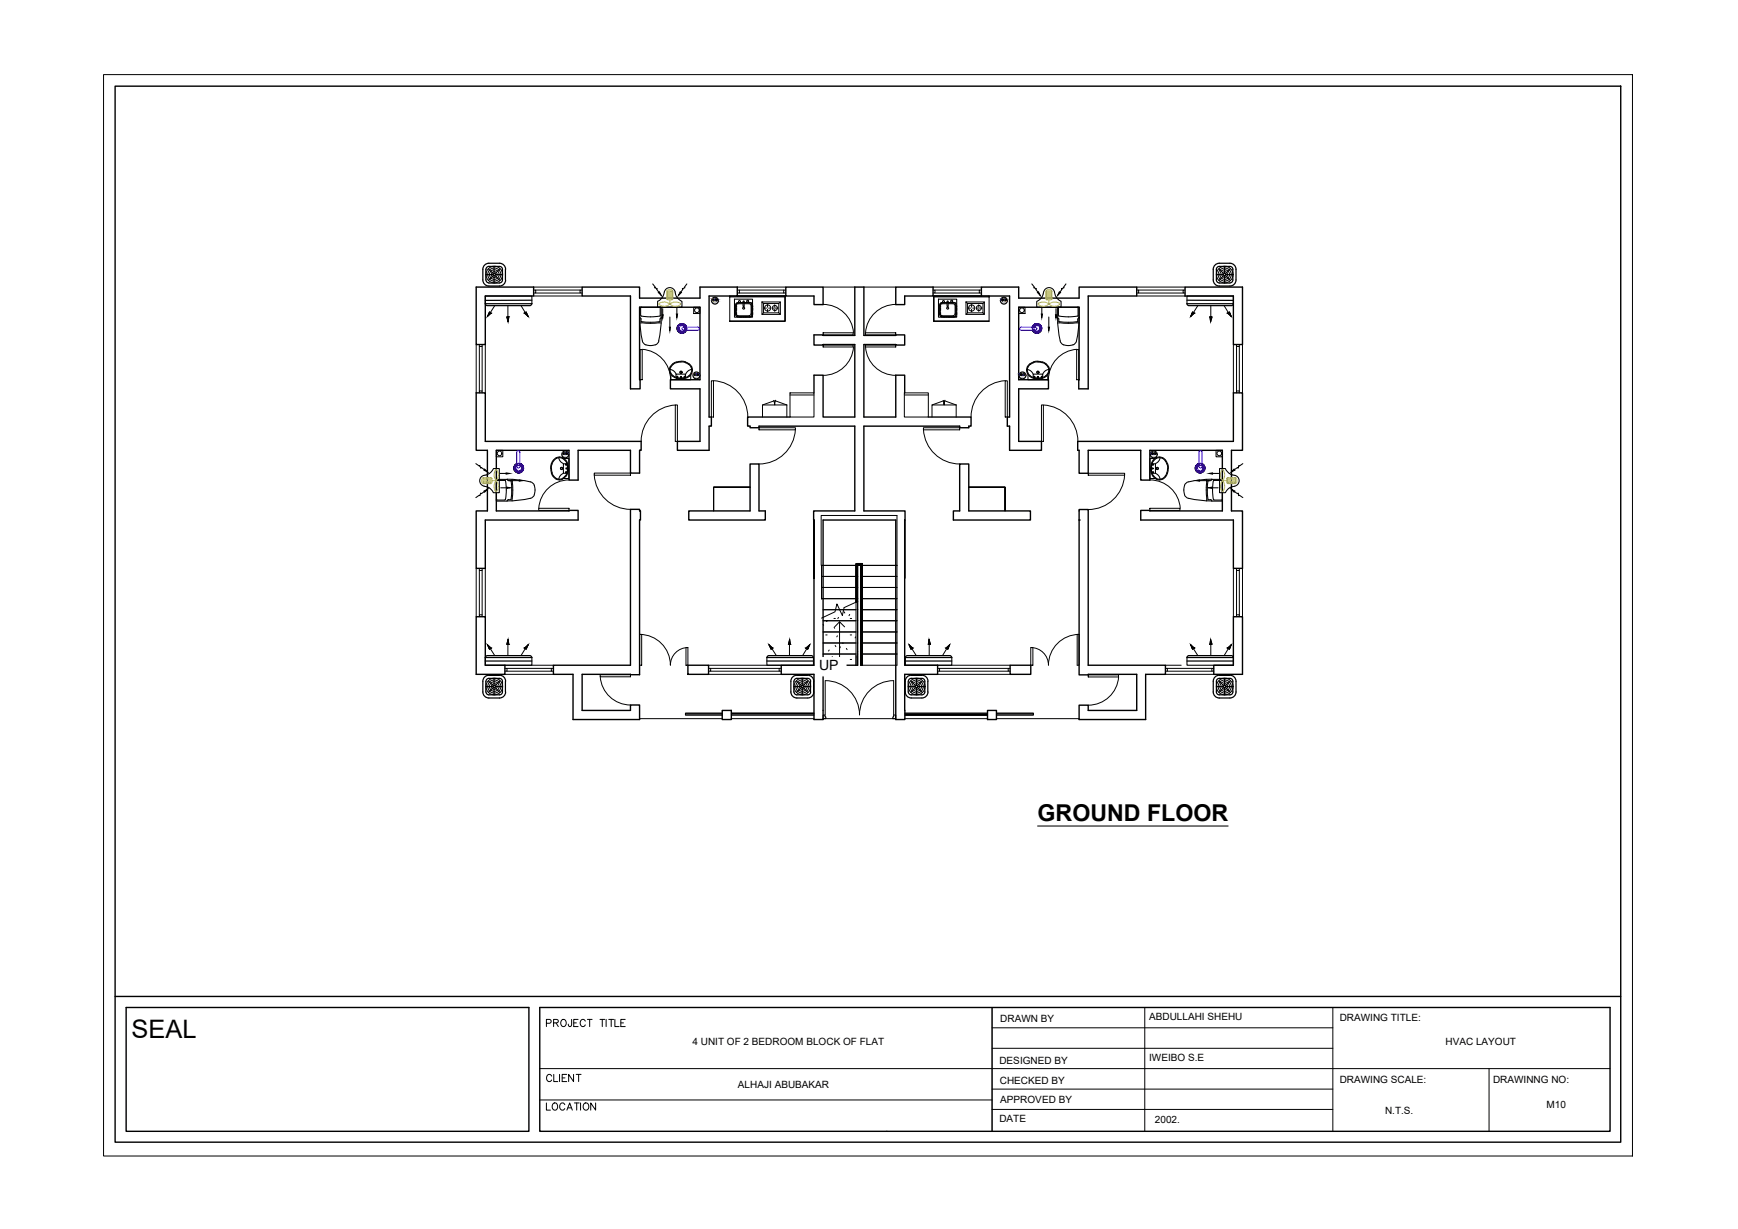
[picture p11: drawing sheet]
<svg xmlns="http://www.w3.org/2000/svg" width="420mm" height="297mm" viewBox="0 0 420 297" stroke-linecap="round" stroke-linejoin="round" font-family="sans-serif">
<defs><g id="words">
<text font-size="6.1" x="31.8" y="250.8">SEAL</text>
<text font-size="5.6" x="250.8" y="198.5">GROUND FLOOR</text>
<text font-size="4.9" x="130.9" y="269.5">LOCATION</text>
<text font-size="4.4" x="130.9" y="262.5">CLIENT</text>
<text font-size="3.4" x="198" y="162">UP</text>
<g font-size="2.4">
<text x="241.8" y="247">DRAWN BY</text>
<text x="277.8" y="246.6">ABDULLAHI SHEHU</text>
<text x="323.9" y="246.8">DRAWING TITLE:</text>
<text x="167.4" y="252.6">4 UNIT OF 2 BEDROOM BLOCK OF FLAT</text>
<text x="241.6" y="257.2">DESIGNED BY</text>
<text x="277.8" y="256.5">IWEIBO S.E</text>
<text x="349.4" y="252.6">HVAC LAYOUT</text>
<text x="178.4" y="262.9">ALHAJI ABUBAKAR</text>
<text x="241.7" y="261.9">CHECKED BY</text>
<text x="323.9" y="261.7">DRAWING SCALE:</text>
<text x="360.9" y="261.7">DRAWINNG NO:</text>
<text x="241.8" y="266.5">APPROVED BY</text>
<text x="334.8" y="269.3">N.T.S.</text>
<text x="373.9" y="267.7">M10</text>
<text x="241.6" y="271.2">DATE</text>
<text x="279.2" y="271.5">2002.</text>
</g>
<g font-size=".5">
<text x="172.4" y="73.3">W/H</text>
<text x="242.3" y="73.3">W/H</text>
<text x="167.9" y="91.4">W/H</text>
<text x="246.8" y="91.4">W/H</text>
<text x="136.1" y="110.4">W/H</text>
<text x="278.5" y="110.4">W/H</text>
</g>
</g></defs>
<!-- layer: G-ANNO-TTLB -->
<g fill="none" stroke="#000" stroke-width=".24">
<path d="M130.5 258.3h258.7M132.1 247.3l1-.1 .1-.2v-.5l-1.1-.1v1.7M133.8 247.2l1-.1 .2-.2-.1-.4-1.1-.1v1.7M134.4 247.2l.6 .9M135.9 246.5a.81 .81 0 0 1 1 .7 .81 .81 0 0 1-1 .8l-.3-.5v-.4zM138.2 246.4l-.1 1.5-.4 .2-.3-.6M138.7 247.2h.6M139.8 246.4h-1.1v1.7h1.1M141.5 246.8a.63 .63 0 0 0-.7-.4 .63 .63 0 0 0-.5 .7v.4a.63 .63 0 0 0 .5 .6 .63 .63 0 0 0 .7-.4M142 246.4h1.1M142.6 246.4v1.7M145 246.4h1.2"/>
<path d="M145.6 246.4v1.7M146.5 246.4v1.7M147.2 246.4h1.2M147.8 246.4v1.7M148.6 246.4v1.7h1.1M150.1 247.2h.6M151.1 246.4h-1v1.7h1M239.8 243.5v29.9M239.8 253.4h82.4M239.8 248.4h82.4M130.5 265.9h109.3M239.8 268.1h82.4"/>
<path d="M239.8 263.2h82.4"/>
</g>
<!-- layer: G-ANNO-TTLB-THIN -->
<path d="M25 18h369.6v261.4h-369.6zM239.8 243.5v29.9M276.7 243.5v29.9M322.2 243.5v29.9M360 258.3v15.1" fill="none" stroke="#000" stroke-width=".24"/>
<!-- layer: G-ANNO-TTLB-MEDM -->
<path d="M27.8 20.8h364v255.3h-364zM27.8 240.8h364M30.5 243.5h97.4v29.9h-97.4zM130.5 243.5h258.7v29.9h-258.7z" fill="none" stroke="#000" stroke-width=".34"/>
<!-- layer: A-WALL -->
<g fill="none" stroke="#000" stroke-width=".34">
<path d="M115.1 69.4h13.9v2.1h-11.7v11.8h-2.2zM140.7 69.4h13.9v2.7h14.6v-2.7h9v2.1h-6.8v29.3h.6v2.2h-.6v5.8h-7.6v-2.1h5.4v-12.7h-7.1v-2.2h7.1v-17.5h-14.6l.1 19.7h-2.3v-22.5h-11.7zM190 69.4h9v4.2h-2.2v-2.1h-6.8zM216.5 69.4h9.1v2.1h-6.9v2.1h-2.2zM237.3 69.4h9v2.7h14.6v-2.7h13.9v2.1h-11.7v22.5h-2.3l.1-19.7h-14.6v17.5h7.2v2.2h-7.2v12.7h5.5v2.1h-7.7v-5.8h-.6v-2.2h.6v-29.3h-6.8zM286.5 69.4h13.9v13.9h-2.2v-11.8h-11.7zM115.1 95h2.2v11.7h37.7v2.1h-.4v5.5h-2.2v-5.5h-12.6v7.2h-2.2v-7.2h-17.6v14.7l19.8-.1v2.3h-22.5v11.7h-2.2v-13.9h2.7v-14.7h-2.7zM196.8 95v-4.3h2.2v10.1h7.6v-17.5l-9.8 .1v-2.5l9.8 .2v-11.7h2.2v11.7l9.9-.2v2.5l-9.9-.1v17.5h7.7v-10.1h2.2v4.3M191 100.8h-10.3v2.2h.6v.4h2.2v-.4h23.1v20.5h-9.9l.1 2.2M224.4 100.8h10.4v2.2h-.6v.4h-2.2v-.4h-23.2v20.5h10l-.1 2.2M232 112.1h2.2v11.4h14.9v2.2h-18.6v-2.2h1.5zM260.5 106.7h37.7v-11.7h2.2v13.8h-2.7v14.7h2.7v13.9h-2.2v-11.7h-22.4v-2.3l19.7 .1v-14.7h-17.5v7.2h-2.2v-7.2h-12.7v5.6h-2.2v-5.6h-.4z"/>
<path d="M152.4 123.1h2.2v.4h.2v2.2h-.2v37.4l-13.9-.1v8.7h11.7v-1.3h2.2v3.5h-16.1v-10.9h-4.7v-2.2h18.6zM166.5 123.5h14.8v-11.4h2.2v11.4h1.5v2.2h-18.5zM196.8 139.7v-14v35.1h-7.9v2.2h7.9v10.9h2.2v-48.2h17.5v48.2h2.3l-.1-10.9h8v-2.2h-8v-35.1v14M260.9 123.1h2.2v37.7h18.6v2.2h-4.7v10.9h-16.1v-3.5h2.2v1.3h11.7v-8.7l-13.9 .1zM115.1 149.1h2.2v11.7h4.8v2.2h-7zM298.2 149.1h2.2v13.9h-7v-2.2h4.8zM166.3 160.8h5v2.2h-5zM174.6 171.7h2.2v2.2h-2.2zM238.7 171.7h2.2v2.2h-2.2zM244.2 160.8h5v2.2h-5z"/>
</g>
<g fill="none" stroke="#000" stroke-width=".24">
<path d="M129 69.4h11.7M129 71.5h11.7M178.2 69.4h11.8M178.2 71.5h11.8M225.6 69.4h11.7M225.6 71.5h11.7M274.8 69.4h11.7M274.8 71.5h11.7M115.1 83.3v11.7M117.3 83.3v11.7M298.2 83.3v11.7M300.4 83.3v11.7"/>
<path d="M115.1 137.4v11.7M117.3 137.4v11.7M298.2 137.4v11.7M300.4 137.4v11.7M122.1 160.8h11.7M122.1 163h11.7M171.3 160.8h17.6M171.3 163h17.6M226.7 160.8h17.5M226.7 163h17.5M281.7 160.8h3.9M281.7 163h11.7"/>
</g>
<!-- layer: A-DOOR -->
<g fill="none" stroke="#000" stroke-width=".24">
<path d="M199 73.6a7.3 7.3 0 0 1 7.3 6.8M216.6 73.6a7.3 7.3 0 0 0-7.4 6.8M154.7 84.5h.6v7.3h-.6zM155.3 84.4a7.3 7.3 0 0 1 6.8 7.4M163.3 97.9h.5v8.8h-.5zM163.3 97.9a8.8 8.8 0 0 0-8.3 8.8M172 92h.5v8.8h-.5zM172.5 92a8.8 8.8 0 0 1 8.3 8.8M199 83.4h7.3v.5h-7.3zM199 80.4h7.3v.5h-7.3zM206.3 83.9a7.3 7.3 0 0 1-7.3 6.8M209.2 83.4h7.3v.5h-7.3z"/>
<path d="M209.2 80.4h7.3v.5h-7.3zM209.2 83.9a7.3 7.3 0 0 0 7.4 6.8M243 92h.5v8.8h-.5zM243 92a8.8 8.8 0 0 0-8.2 8.8M251.8 97.9h.4v8.8h-.4zM252.3 97.9a8.8 8.8 0 0 1 8.3 8.8M260.3 84.5h.5v7.3h-.5zM260.3 84.4a7.3 7.3 0 0 0-6.8 7.4M137.6 116a7.3 7.3 0 0 0-7.4 6.8M143.7 114.3h8.7v.6h-8.7zM143.7 114.8a8.8 8.8 0 0 0 8.7 8.3M183.5 103.4h8.8v.5h-8.8z"/>
<path d="M192.3 103.9a8.8 8.8 0 0 1-8.8 8.2M223.2 103.4h8.8v.5h-8.8zM223.3 103.9a8.8 8.8 0 0 0 8.7 8.2M263.1 114.4h8.8v.5h-8.8zM271.9 114.9a8.8 8.8 0 0 1-8.8 8.2M278 116a7.3 7.3 0 0 1 7.3 6.8M130.2 122.9h7.4v.5h-7.4zM278 122.9h7.3v.5h-7.3zM154.6 153.3h.5v7.5h-.5zM154.6 153.3a7.4 7.4 0 0 1 7.5 7.5 4.3 4.3 0 0 1 4.2-4.3M165.8 156.5h.5v4.3h-.5zM249.2 156.5h.5v4.3h-.5z"/>
<path d="M260.4 153.3h.5v7.5h-.5v-7.5M260.9 153.3a7.4 7.4 0 0 0-7.4 7.5 4.3 4.3 0 0 0-4.3-4.3M145.1 163.1h7.3v.5h-7.3zM145.1 163.5a7.3 7.3 0 0 0 7.3 6.9M199.5 164.5v8.3M199.5 164.5a8.3 8.3 0 0 1 8.3 8.3 8.3 8.3 0 0 1 8.3-8.3M216 164.5v8.3M263.1 163.1h7.3v.5h-7.3zM270.4 163.6a7.3 7.3 0 0 1-7.3 6.8"/>
</g>
<!-- layer: A-GLAZ -->
<g fill="none" stroke="#000" stroke-width=".24">
<path d="M129 70.1h.5v.7h-.5M129.5 70.1h10.7M129.5 70.8h10.7M140.7 70.1h-.5v.7h.5M178.2 70.1h.5v.7h-.5M178.7 70.1h10.8M178.7 70.8h10.8M190 70.1h-.5v.7h.5M225.6 70.1h.4v.7h-.4M226 70.1h10.7M226 70.8h10.7M237.3 70.1h-.6v.7h.6"/>
<path d="M274.8 70.1h.5v.7h-.5M275.3 70.1h10.7M275.3 70.8h10.7M286.5 70.1h-.5v.7h.5M115.9 95v-.5h.7v.5M115.9 83.3v.4h.7v-.4M115.9 83.7v10.8M116.6 83.7v10.8M298.9 95v-.5h.7v.5M298.9 83.3v.4h.7v-.4M298.9 83.7v10.8M299.6 83.7v10.8"/>
<path d="M115.9 137.4v.5h.7v-.5M115.9 137.9v10.7M116.6 137.9v10.7M298.9 137.4v.5h.7v-.5M298.9 137.9v10.7M299.6 137.9v10.7M115.9 149.1v-.5h.7v.5M298.9 149.1v-.5h.7v.5M122.1 161.5h.5v.7h-.5M122.6 162.2h10.7M122.6 161.5h10.7M133.8 161.5h-.5v.7h.5"/>
<path d="M171.3 161.5h.5v.7h-.5M171.8 162.2h16.6M171.8 161.5h16.6M188.9 161.5h-.5v.7h.5M226.7 161.5h.4v.7h-.4M227.1 162.2h16.6M227.1 161.5h16.6M244.2 161.5h-.5v.7h.5M281.7 161.5h.5v.7h-.5M282.2 162.2h10.8M282.2 161.5h10.8M293.4 161.5h-.4v.7h.4"/>
</g>
<!-- layer: A-FLOR-HRAL -->
<g fill="none" stroke="#000" stroke-width=".24">
<path d="M207.1 136.2h1.4v24.6h-.4v-24.2h-1zM206.9 158.4v2.4M207.1 158.8h.1M207.3 158.4v2.4M207.3 145.3l-.4 .2M165.7 172.4h8.9h-8.9v.4h8.9h-8.9M165.7 172.6h.1M176.8 172.4h20h-20M176.8 172.8h20M206.9 160.8v-24.4h.4v24.4M206.9 160.8h.4M218.8 172.4h19.9"/>
<path d="M238.7 172.8h-19.9h19.9M249.8 172.4h-8.9h8.9v.4h-8.9h8.9M249.8 172.6h.1"/>
</g>
<!-- layer: A-WALL -->
<circle cx="260.9" cy="125.7" r=".17" fill="#000"/>
<!-- layer: A-FLOR -->
<path d="M199 69.4h7.6M208.8 69.4h7.7M154.6 173.7h20M176.8 173.7h20M199 173.7h17.5M218.8 173.7h19.9M240.9 173.7h20" fill="none" stroke="#000" stroke-width=".24"/>
<!-- layer: A-DOOR-FRAM -->
<path d="M199 172.8h.4l.3 .9h-.7zM216 172.8h.5v.9h-.7z" fill="none" stroke="#000" stroke-width=".24"/>
<!-- layer: S-STRS-MBND -->
<g fill="none" stroke="#000" stroke-width=".24">
<path d="M198.6 136.7l-.1-12.1h18.3v36.2h-8.7v-24.1M198.6 136.7h18.2M198.6 136.7v8.1M198.6 139.3h8.8M207.4 136.7l-.1 8.6M208.1 139.3h8.7M198.6 144.7h8.8M198.6 142h8.8M199 147.4h3M203 147.4h1M206.9 145.5l-2.8 1.4-.5 1.9-1.3-2.8-.4 1.9-3.3 1.5M208.1 158.1h8.7"/>
<path d="M208.1 155.4h8.7M208.1 152.7h8.7M208.1 150h8.7M208.1 147.4h8.7M208.1 144.7h8.7M208.1 142h8.7"/>
</g>
<!-- layer: S-STRS -->
<g fill="none" stroke="#000" stroke-width=".24">
<path d="M199 150.9l.1 .2M199 150h7.9M199 152.7h7.9M199 155.4h7.9M199 158.1h7.9M199.6 159.4h.4M199.6 153.5h.4M200 149.9l-.2 .3M200.5 157.1l-.2 .3M201.2 158.7l.2 .3M201.6 149.5h.3M201.6 151.6l.2 .2"/>
<path d="M201.9 156l.2 .3M202 147.4h1M202.5 153.7l-.2 .2M202.7 149.2l-.2 .3M203.2 156.3l-.2 .3M203.6 155.4h.3M204 147.4h2.9M204.1 147.9l.1 .3M204.6 156.7l.2 .3M205.4 148.5l-.2 .3M205.5 159.4h.4M205.5 153.5h.4"/>
<path d="M205.5 149.5h.4M206.9 153.9l-.2 .3M207.3 157.4l.1 .2M207.3 147.4h.1M207.3 150h.1M207.3 152.7h.1M207.3 155.4h.1M207.3 158.1h.1M207.4 145.3l-.1 15.5M199 160.8h7.9"/>
</g>
<!-- layer: S-STRS-ANNO -->
<path d="M203 150.3l-1.2 1.2M204.2 151.5l-1.2-1.2v10.5" fill="none" stroke="#000" stroke-width=".24"/>
<!-- layer: A-FLOR-HRAL-MBND -->
<path d="M207.3 145.4v-8.9h.9v24.3h.3v-24.6h-1.5v9.3" fill="none" stroke="#000" stroke-width=".24"/>
<!-- layer: Q-SPCQ -->
<g fill="none" stroke="#000" stroke-width=".24">
<path d="M176.4 71.5h13.4v6.1h-13.4zM176.4 71.5v.3M178.2 71.5h11.6v6.1h-13.4M184.2 73h4.5v3h-4.5zM184.2 73l.4 .4M184.6 73.4h3.7v2.2h-3.7zM184.6 75.6l-.4 .4M184.7 74.5h.6M185.6 73.6v.7M185.6 74.7v.7M185.8 74.5h.4M186.7 74.5h.4"/>
<path d="M187.3 73.7v.6M187.3 74.7v.6M187.5 74.5h.6M188.3 75.6l.4 .4M188.7 73l-.4 .4M225.7 71.5h13.4v6.1h-13.4zM233.5 73h4.5v3h-4.5zM233.5 73l.4 .4M233.9 73.4h3.7v2.2h-3.7zM233.9 75.6l-.4 .4M234 74.5h.6M234.9 73.6v.7"/>
<path d="M234.9 74.7v.7M235.1 74.5h.4M236.1 74.5h.3M236.6 73.7v.6M236.6 74.7v.6M236.8 74.5h.6M237.3 71.5h-11.6v6.1h13.4M237.6 75.6l.4 .4M238 73l-.4 .4M239.1 71.5v.3M191 95h5.8v5.8h-5.8zM191 95.5h5.8"/>
<path d="M218.6 95h5.8v5.8h-5.8zM218.6 95.5h5.8M172.5 117.8v5.7v-5.7h8.8zM234.2 117.8h8.8v5.7v-5.7z"/>
<circle cx="185.6" cy="74.4" r=".74"/>
<circle cx="187.3" cy="74.4" r=".61"/>
<circle cx="234.9" cy="74.4" r=".74"/>
<circle cx="236.6" cy="74.4" r=".61"/>
</g>
<!-- layer: Q-CASE -->
<g fill="none" stroke="#000" stroke-width=".24">
<path d="M177.9 76v.3M177.9 75.9h.1M177.9 75.7h.1M177.9 75.4h.1M177.9 75.1h.1M177.9 74.9h.1M177.9 74.8h.1M177.9 74.6h.1M177.9 74.4h.1M177.9 74.1h.1M177.9 74h.1M177.9 73.8h.1"/>
<path d="M177.9 73.8v.2M177.9 74.2v.1M177.9 74.4v.1M177.9 74.7v.1M177.9 75v.1M177.9 75.1v.3M177.9 75.5v.1M177.9 75.7v.2M177.9 73.5v.2M177.9 76.4h.1M177.9 73.4h.1M178 76.4l.1 .1"/>
<path d="M178.1 76.5h.1M178.1 73.2l-.1 .2M178.2 76.5h.1M178.2 73.2h.1M178.2 76.5l.3 .1M178.5 73.2h-.3M178.5 76.6h.1M178.5 73.2h.1M178.6 76.6h.1M178.6 73.2h.1M178.7 73.2h.1M178.8 76.6h.1"/>
<path d="M178.8 76.6h.2M178.8 73.2h.2M179 73.2h.1M179 76.6h.1M179.1 76.6h.1M179.1 73.2h.1M179.3 76.6h.1M179.3 73.2h.1M179.3 76.6h.2M179.3 73.2h.2M179.5 76.6h.1M179.5 73.2h.1"/>
<path d="M179.6 76.6h.1M179.6 73.2h.1M179.6 76.6h.2M179.6 73.2h.2M179.8 76.6h.1M179.8 73.2h.1M179.9 76.6h.1M179.9 73.2h.1M180.1 76.6h.1M180.1 73.2h.1M180.1 76.6h.2M180.1 73.2h.2"/>
<path d="M180.3 76.6h.1M180.3 73.2h.1M180.4 76.6h.1M180.4 73.2h.1M180.6 76.6h.1M180.6 73.2h.1M180.6 76.6h.3M180.6 73.2h.3M180.9 76.6h.1M180.9 73.2h.1M181.1 73.2h.1M181.2 76.6h.1"/>
<path d="M181.2 73.2h.3M181.5 76.5l-.3 .1M181.5 76.5h.1M181.5 73.2h.1M181.6 73.3l.1 .1M181.7 76.4h.1M181.7 73.4h.1M181.7 76.4l-.1 .1M181.8 76l-.1 .3M181.8 73.5v.2M181.8 73.8h.1M181.8 74h.1"/>
<path d="M181.8 74.1h.1M181.8 74.4h.1M181.8 74.6h.1M181.8 74.8h.1M181.8 74.9h.1M181.8 75.1h.1M181.8 75.4h.1M181.8 75.6h.1M181.8 75.9h.1M181.8 73.8v.2M181.8 74.2v.1M181.8 74.4v.1"/>
<path d="M181.8 74.7v.1M181.8 75v.1M181.8 75.1v.3M181.8 75.5v.1M181.8 75.7v.2M227.2 76l.1 .3M227.2 75.9h.1M227.2 75.7h.1M227.2 75.4h.1M227.2 75.1h.1M227.2 74.9h.1M227.2 74.8h.1"/>
<path d="M227.2 74.6h.1M227.2 74.4h.1M227.2 74.1h.1M227.2 74h.1M227.2 73.8h.1M227.2 73.8v.2M227.2 74.2v.1M227.2 74.4v.1M227.2 74.7v.1M227.2 75v.1M227.2 75.1v.3M227.2 75.5v.1"/>
<path d="M227.2 75.7v.2M227.2 73.5v.2M227.3 76.4h.1M227.3 73.4h.1M227.3 76.4l.1 .1M227.4 73.3l-.1 .1M227.4 76.5h.1M227.4 73.2h.1M227.5 76.5h.1M227.5 73.2h.1M227.5 76.5l.3 .1M227.8 73.2h-.3"/>
<path d="M227.9 76.6h.1M227.9 73.2h.1M228.1 73.2h.1M228.1 76.6h.1M228.1 76.6h.2M228.1 73.2h.2M228.3 76.6h.1M228.3 73.2h.1M228.4 76.6h.1M228.4 73.2h.1M228.6 76.6h.1M228.6 73.2h.1"/>
<path d="M228.7 76.6h.1M228.7 73.2h.1M228.7 76.6h.2M228.7 73.2h.2M228.9 76.6h.1M228.9 73.2h.1M229 76.6h.1M229 73.2h.1M229.1 76.6h.1M229.1 73.2h.1M229.2 76.6h.1M229.2 73.2h.1"/>
<path d="M229.4 76.6h.1M229.4 73.2h.1M229.5 76.6h.1M229.5 73.2h.1M229.6 76.6h.1M229.6 73.2h.1M229.7 76.6h.1M229.7 73.2h.1M229.9 76.6h.1M229.9 73.2h.1M230 76.6h.1M230 73.2h.1"/>
<path d="M230 76.6h.2M230 73.2h.2M230.2 76.6h.1M230.2 73.2h.1M230.3 76.6h.1M230.3 73.2h.1M230.4 76.6h.1M230.4 73.2h.1M230.5 76.6h.1M230.5 73.2h.1M230.5 73.2h.3M230.8 76.5l-.3 .1"/>
<path d="M230.8 76.5h.1M230.8 73.2h.1M230.9 76.5h.1M230.9 73.2h.1M230.9 73.3l.1 .1M231 73.4h.1M231 76.4l-.1 .1M231.1 76l-.1 .3M231.1 73.5v.2M231.1 73.8h.1M231.1 74h.1M231.1 74.1h.1"/>
<path d="M231.1 74.4h.1M231.1 74.6h.1M231.1 74.8h.1M231.1 74.9h.1M231.1 75.1h.1M231.1 75.4h.1M231.1 75.6h.1M231.1 75.9h.1M231.1 73.8v.2M231.1 74.2v.1M231.1 74.4v.1M231.1 74.7v.1"/>
<path d="M231.1 75v.1M231.1 75.1v.3M231.1 75.5v.1M231.1 75.7v.2M187.2 96.9l-2.9 1M187.4 96.9l2.8 1M187.5 96.7l-.2 1.2-.3-1.1M190.2 97.9h-5.9v2.9M190.2 97.9v2.9M228.1 96.9l-2.8 1M228.3 96.9l2.9 1M228.4 96.7l-.2 1.2-.2-1.1"/>
<path d="M231.2 97.9h-5.9v2.9M231.2 97.9v2.9M181.3 117.6h-8.8v.2M234.2 117.6h8.8v.2"/>
</g>
<path d="M176.4 71.8h13.4M176.4 71.5v.3M178.2 71.5h11.6v6.1h-13.4M225.7 71.8h13.4M237.3 71.5h-11.6v6.1h13.4M239.1 71.5v.3" fill="none" stroke="#000" stroke-width=".25"/>
<!-- layer: S-STRS-IDEN -->
<path d="M197.7 158.9v4.5l6.8-4.5zM197.7 163.4l6.8-4.5v4.5z" fill="#fff" stroke="#fff" stroke-width=".24"/>
<!-- layer: 0 -->
<g fill="none" stroke="#000" stroke-width=".25">
<path d="M394.6 18h.1M177.6 72.3h4.3v4.4h-4.3zM177.9 75.8l.3 .4 .2 .1M178.4 76.3h2.7M179.6 73.4h-1.2l-.4 .2-.1 2.2M179.6 72.9v1.1M179.7 72.8l.2 .1v1.1h-.2M179.9 73.4h1.2l.4 .2 .1 2.2M181.6 75.8l-.3 .4-.2 .1M226.9 72.3h4.4v4.4h-4.4zM227.3 75.8l.2 .4 .2 .1M227.7 76.3h2.7"/>
<path d="M229 73.4h-1.3l-.4 .2v2.2M229 72.9v1.1M229 72.8l.2 .1v1.1h-.2M229.2 73.4h1.2l.4 .2 .1 2.2M230.9 75.8l-.1 .2-.4 .3M250.8 199.6h46.1"/>
<circle cx="178.8" cy="72.9" r=".23"/>
<circle cx="179.8" cy="74.5" r=".23"/>
<circle cx="180.8" cy="72.8" r=".23"/>
<circle cx="228.1" cy="72.9" r=".23"/>
<circle cx="229.1" cy="74.5" r=".23"/>
<circle cx="230.1" cy="72.8" r=".23"/>
</g>
<g fill="none" stroke="#000" stroke-width=".3">
<circle cx="172.5" cy="72.5" r=".19"/>
<circle cx="172.8" cy="72.7" r=".83"/>
<circle cx="173.2" cy="72.5" r=".19"/>
<circle cx="242.4" cy="72.5" r=".19"/>
<circle cx="242.7" cy="72.7" r=".83"/>
<circle cx="243.1" cy="72.5" r=".19"/>
<circle cx="168" cy="90.5" r=".19"/>
<circle cx="168.4" cy="90.7" r=".83"/>
<circle cx="168.7" cy="90.5" r=".19"/>
<circle cx="246.8" cy="90.5" r=".19"/>
<circle cx="247.2" cy="90.7" r=".83"/>
<circle cx="247.6" cy="90.5" r=".19"/>
<circle cx="136.3" cy="109.6" r=".19"/>
<circle cx="136.6" cy="109.8" r=".83"/>
<circle cx="137" cy="109.6" r=".19"/>
<circle cx="278.6" cy="109.6" r=".19"/>
<circle cx="278.9" cy="109.8" r=".83"/>
<circle cx="279.3" cy="109.6" r=".19"/>
</g>
<g fill="#cd2027" stroke="#cd2027" stroke-width=".24">
<path d="M172.4 72.3h.1z"/>
<path d="M172.3 72.4h.3z"/>
<path d="M172.4 72.7h.1z"/>
<path d="M167.9 90.3h.1z"/>
<path d="M167.9 90.8h.1z"/>
<path d="M243 72.3h.1z"/>
<path d="M242.9 72.4h.3z"/>
<path d="M243 72.7h.1z"/>
<path d="M279.2 109.4h.1z"/>
<path d="M279.1 109.8h.3z"/>
<path d="M279.2 109.8h.1z"/>
<path d="M172.4 72.3h.2zM172.4 72.3h.2z"/>
<path d="M172.4 72.3h.2zM172.4 72.3h.2z"/>
<path d="M172.4 72.3h.2zM172.4 72.3h.2z"/>
<path d="M172.3 72.3l.3 .1zM172.3 72.3l.3 .1zM172.3 72.4h.3z"/>
<path d="M172.3 72.4h.4zM172.3 72.4h.4z"/>
<path d="M172.3 72.4l.4 .1zM172.3 72.4l.4 .1z"/>
<path d="M172.3 72.5h.4zM172.3 72.5h.4z"/>
<path d="M172.3 72.5h.4zM172.3 72.5l.3 .1z"/>
<path d="M172.3 72.6h.3zM172.3 72.6h.3z"/>
<path d="M172.3 72.6h.3zM172.3 72.6h.3z"/>
<path d="M172.3 72.6h.3zM172.3 72.6h.3z"/>
<path d="M172.4 72.6h.2zM172.4 72.6h.2z"/>
<path d="M172.4 72.6h.2zM172.4 72.6l.1 .1z"/>
<path d="M167.9 90.3l.2 .1zM167.9 90.3l.2 .1zM167.9 90.4h.2zM167.9 90.4h.2z"/>
<path d="M167.9 90.4h.2zM167.8 90.4h.3z"/>
<path d="M167.8 90.4h.4zM167.8 90.4h.4z"/>
<path d="M167.8 90.4l.4 .1zM167.8 90.4l.4 .1z"/>
<path d="M167.8 90.5h.4zM167.8 90.5h.4z"/>
<path d="M167.8 90.5l.4 .1zM167.8 90.5l.4 .1z"/>
<path d="M167.8 90.6h.4zM167.8 90.6h.4z"/>
<path d="M167.8 90.6h.4zM167.8 90.6h.4z"/>
<path d="M167.8 90.6l.4 .1zM167.8 90.6l.4 .1z"/>
<path d="M167.8 90.7h.4zM167.8 90.7h.3z"/>
<path d="M167.8 90.7h.3zM167.8 90.7h.3zM167.9 90.7h.2zM167.9 90.7h.2z"/>
<path d="M167.9 90.7h.2zM167.9 90.7l.1 .1z"/>
<path d="M136.2 109.4h.1zM136.2 109.4h.1z"/>
<path d="M136.2 109.4l.2 .1zM136.2 109.4l.2 .1z"/>
<path d="M136.1 109.5h.3zM136.1 109.5h.3z"/>
<path d="M136.1 109.5h.3zM136.1 109.5h.3z"/>
<path d="M136.1 109.5l.4 .1zM136.1 109.5l.4 .1z"/>
<path d="M136 109.6h.5zM136 109.6h.5z"/>
<path d="M136 109.6h.5zM136 109.6h.5z"/>
<path d="M136 109.6l.5 .1zM136 109.6l.5 .1zM136 109.7h.5zM136 109.7h.5z"/>
<path d="M136 109.7h.5zM136 109.7h.4z"/>
<path d="M136.1 109.7l.3 .1zM136.1 109.7l.3 .1z"/>
<path d="M136.1 109.8h.3zM136.1 109.8h.3z"/>
<path d="M136.1 109.8h.3zM136.1 109.8h.2z"/>
<path d="M136.2 109.8h.1zM136.2 109.8h.1z"/>
<path d="M243 72.3h.1zM243 72.3h.1z"/>
<path d="M243 72.3h.2zM242.9 72.3h.3z"/>
<path d="M242.9 72.3h.3zM242.9 72.3h.3z"/>
<path d="M242.9 72.3l.3 .1zM242.9 72.3l.3 .1zM242.8 72.4h.4z"/>
<path d="M242.8 72.4h.4zM242.8 72.4h.4z"/>
<path d="M242.8 72.4l.5 .1zM242.8 72.4l.5 .1z"/>
<path d="M242.8 72.5h.5zM242.8 72.5h.4z"/>
<path d="M242.8 72.5l.4 .1zM242.8 72.5l.4 .1z"/>
<path d="M242.8 72.6h.4zM242.8 72.6h.4z"/>
<path d="M242.9 72.6h.3zM242.9 72.6h.3z"/>
<path d="M242.9 72.6h.3zM242.9 72.6h.3z"/>
<path d="M242.9 72.6h.3zM242.9 72.6h.2z"/>
<path d="M243 72.6h.1zM243 72.6l.1 .1z"/>
<path d="M247.5 90.3l.1 .1zM247.5 90.3l.1 .1z"/>
<path d="M247.5 90.4h.2zM247.4 90.4h.3z"/>
<path d="M247.4 90.4h.3zM247.4 90.4h.3zM247.4 90.4h.3zM247.4 90.4h.3z"/>
<path d="M247.4 90.4l.3 .1zM247.4 90.4l.3 .1z"/>
<path d="M247.3 90.5h.4zM247.3 90.5h.4z"/>
<path d="M247.3 90.5l.4 .1zM247.3 90.5l.4 .1z"/>
<path d="M247.3 90.6h.4zM247.3 90.6h.4z"/>
<path d="M247.3 90.6h.4zM247.3 90.6h.4z"/>
<path d="M247.3 90.6h.4zM247.3 90.6l.4 .1zM247.4 90.7h.3zM247.4 90.7h.3z"/>
<path d="M247.4 90.7h.3zM247.4 90.7h.3z"/>
<path d="M247.4 90.7h.3zM247.4 90.7h.2z"/>
<path d="M247.5 90.7h.1zM247.5 90.7l.1 .1z"/>
<path d="M279.2 109.4h.2zM279.2 109.4h.2z"/>
<path d="M279.2 109.4l.2 .1zM279.2 109.4l.2 .1z"/>
<path d="M279.1 109.5h.3zM279.1 109.5h.3z"/>
<path d="M279.1 109.5h.4zM279.1 109.5h.4z"/>
<path d="M279.1 109.5l.4 .1zM279.1 109.5l.4 .1z"/>
<path d="M279.1 109.6h.4zM279.1 109.6h.4z"/>
<path d="M279.1 109.6h.4zM279.1 109.6h.4z"/>
<path d="M279 109.6l.5 .1zM279 109.6l.5 .1zM279.1 109.7h.4zM279.1 109.7h.4z"/>
<path d="M279.1 109.7h.4zM279.1 109.7h.4z"/>
<path d="M279.1 109.7h.4zM279.1 109.7l.3 .1z"/>
<path d="M279.1 109.8h.3zM279.1 109.8h.3zM279.1 109.8h.3z"/>
<path d="M279.2 109.8h.2zM279.2 109.8h.1z"/>
</g>
<g fill="#293189" stroke="#293189" stroke-width=".24">
<path d="M173.1 72.3h.1z"/>
<path d="M173.1 72.3h.2z"/>
<path d="M173 72.6h.3z"/>
<path d="M173.1 72.7h.1z"/>
<path d="M136.9 109.4h.1z"/>
<path d="M136.8 109.5h.3z"/>
<path d="M136.9 109.8h.1z"/>
<path d="M246.8 90.3h.1z"/>
<path d="M246.7 90.4h.2z"/>
<path d="M246.7 90.4h.3z"/>
<path d="M246.6 90.7h.4z"/>
<path d="M246.7 90.7h.2z"/>
<path d="M246.8 90.8h.1z"/>
<path d="M278.5 109.4h.1z"/>
<path d="M278.4 109.5h.3z"/>
<path d="M278.5 109.8h.1z"/>
<path d="M173.1 72.3h.2zM173.1 72.3h.2zM173 72.3h.3z"/>
<path d="M173 72.3h.3zM173 72.3h.3z"/>
<path d="M173 72.3l.3 .1zM173 72.3l.3 .1z"/>
<path d="M173 72.4h.4zM173 72.4h.4z"/>
<path d="M173 72.4h.4zM173 72.4h.4z"/>
<path d="M173 72.4l.4 .1zM173 72.4l.4 .1z"/>
<path d="M172.9 72.5h.5zM172.9 72.5h.5z"/>
<path d="M173 72.5l.4 .1zM173 72.5l.4 .1z"/>
<path d="M173 72.6h.4zM173 72.6h.3zM173 72.6h.3z"/>
<path d="M173 72.6h.3zM173 72.6h.3zM173 72.6h.3z"/>
<path d="M173.1 72.6h.2zM173.1 72.6l.1 .1z"/>
<path d="M168.6 90.3l.2 .1zM168.6 90.3l.2 .1z"/>
<path d="M168.6 90.4h.2zM168.5 90.4h.3z"/>
<path d="M168.5 90.4h.3zM168.5 90.4h.3zM168.5 90.4h.3zM168.5 90.4h.3z"/>
<path d="M168.5 90.4l.4 .1zM168.5 90.4l.4 .1z"/>
<path d="M168.5 90.5h.4zM168.5 90.5h.4z"/>
<path d="M168.5 90.5l.4 .1zM168.5 90.5l.4 .1z"/>
<path d="M168.5 90.6h.4zM168.5 90.6h.4z"/>
<path d="M168.5 90.6h.4zM168.5 90.6h.4z"/>
<path d="M168.5 90.6h.4zM168.5 90.6l.3 .1zM168.5 90.7h.3zM168.5 90.7h.3z"/>
<path d="M168.5 90.7h.3zM168.5 90.7h.3z"/>
<path d="M168.5 90.7h.3zM168.5 90.7h.3z"/>
<path d="M168.6 90.7h.2zM168.6 90.7l.1 .1z"/>
<path d="M136.9 109.4h.1zM136.8 109.4h.2z"/>
<path d="M136.8 109.4l.3 .1zM136.8 109.4l.3 .1zM136.8 109.5h.3z"/>
<path d="M136.8 109.5h.3zM136.8 109.5h.3z"/>
<path d="M136.8 109.5l.3 .1zM136.8 109.5l.3 .1z"/>
<path d="M136.8 109.6h.3zM136.8 109.6h.3z"/>
<path d="M136.8 109.6h.4zM136.8 109.6h.4z"/>
<path d="M136.8 109.6h.4zM136.8 109.6l.3 .1zM136.8 109.7h.3zM136.8 109.7h.3z"/>
<path d="M136.8 109.7h.3zM136.8 109.7h.3z"/>
<path d="M136.8 109.7h.3zM136.8 109.7l.3 .1z"/>
<path d="M136.8 109.8h.3zM136.8 109.8h.3z"/>
<path d="M136.8 109.8h.2zM136.8 109.8h.3z"/>
<path d="M136.8 109.8h.2zM136.8 109.8h.2z"/>
<path d="M242.3 72.3h.1zM242.3 72.3h.1z"/>
<path d="M242.2 72.3h.3zM242.2 72.3h.3z"/>
<path d="M242.2 72.3h.3zM242.2 72.3h.3z"/>
<path d="M242.2 72.3l.3 .1zM242.2 72.3l.3 .1z"/>
<path d="M242.2 72.4h.3zM242.2 72.4h.3z"/>
<path d="M242.2 72.4h.3zM242.2 72.4h.3z"/>
<path d="M242.1 72.4l.4 .1zM242.1 72.4l.4 .1z"/>
<path d="M242.1 72.5h.4zM242.1 72.5h.4z"/>
<path d="M242.1 72.5l.4 .1zM242.1 72.5l.4 .1z"/>
<path d="M242.2 72.6h.3zM242.2 72.6h.3zM242.2 72.6h.3zM242.2 72.6h.3z"/>
<path d="M242.2 72.6h.3zM242.2 72.6h.3z"/>
<path d="M242.2 72.6h.3zM242.2 72.6h.2z"/>
<path d="M242.2 72.6h.2zM242.2 72.6l.2 .1z"/>
<path d="M246.8 90.3l.1 .1zM246.8 90.3l.1 .1zM246.7 90.4h.2z"/>
<path d="M246.7 90.4h.3zM246.7 90.4h.3zM246.6 90.4h.4z"/>
<path d="M246.6 90.4l.4 .1zM246.6 90.4l.4 .1z"/>
<path d="M246.6 90.5h.4zM246.6 90.5h.4z"/>
<path d="M246.6 90.5l.4 .1zM246.6 90.5l.4 .1z"/>
<path d="M246.6 90.6h.4zM246.6 90.6h.4z"/>
<path d="M246.6 90.6h.4zM246.6 90.6h.4z"/>
<path d="M246.6 90.6h.4zM246.6 90.6l.4 .1zM246.6 90.7h.4z"/>
<path d="M246.7 90.7h.3zM246.7 90.7h.2zM246.7 90.7h.2z"/>
<path d="M246.7 90.7h.2zM246.7 90.7l.2 .1z"/>
<path d="M278.5 109.4h.2zM278.5 109.4h.2z"/>
<path d="M278.5 109.4l.2 .1zM278.5 109.4l.2 .1zM278.4 109.5h.3z"/>
<path d="M278.4 109.5h.3zM278.4 109.5h.3z"/>
<path d="M278.4 109.5l.3 .1zM278.4 109.5l.3 .1z"/>
<path d="M278.4 109.6h.4zM278.4 109.6h.4z"/>
<path d="M278.4 109.6h.4zM278.4 109.6h.4z"/>
<path d="M278.4 109.6l.4 .1zM278.4 109.6l.4 .1z"/>
<path d="M278.4 109.7h.3zM278.4 109.7h.4z"/>
<path d="M278.4 109.7h.3zM278.4 109.7h.3z"/>
<path d="M278.4 109.7h.3zM278.4 109.7l.3 .1z"/>
<path d="M278.4 109.8h.3zM278.4 109.8h.3z"/>
<path d="M278.4 109.8h.3zM278.4 109.8h.3z"/>
<path d="M278.5 109.8h.1zM278.5 109.8h.2z"/>
</g>
<!-- layer: PDF28_08-DRAINAGE -->
<g fill="none" stroke="#000" stroke-width=".25">
<path d="M154.6 76.8v-2.5h5.3v2.5M154.9 74.3v1.9M154.9 76.3l.1 .1 1.8 .2 2.7-.2M155 77.1v.6M155 77.1l-.3-.3 .1 2.8 .5 2.8M155.1 74.2l-.2 .2M155.2 78l-.5 .1M155.2 78l4.6 .1M159.5 74.2l.2 .2M159.6 74.3v1.9M159.7 76.3l-.2 .1M159.8 76.8l-.2 .2-.1 .7-2.7 .2-1.8-.2"/>
<path d="M159.9 76.8l-.1 2.1-.4 2.8a1.93 1.93 0 0 1-2.7 1.8l-.9-.3-.5-.8M159.9 76.8h-.1M255.6 76.8v-2.5h5.3v2.5M255.7 78.1h5.2M256 74.2l-.1 .1v2.1l2.8 .2 1.8-.2 .2-.1M260.5 77.7l-2.2 .2-2.3-.2-.1-.7-.3-.2 .1 1.4a14.9 14.9 0 0 0 .9 4.8l.5 .4M260.5 74.2l.2 .2M260.5 77.1v.6M260.6 77.7h-.1M260.6 74.3v1.9M260.8 76.8l-.2 .3M260.9 76.8l-.2 2.8-.5 2.8"/>
<path d="M260.9 76.8h-.1M162 89.3l1 .5 .4 .6M162.2 88.7l-.2 .7 .2 .7M162.2 90.2l.6 .6 .8 .5M162.2 90.6v1.2h4.8v-1.2M162.7 91l.8 .4M163.4 91.1v-.7h2.3v.7M163.5 91v.1M163.5 91.4l1.1 .2M163.5 91.1l1.1 .3M163.5 87.5a1.94 1.94 0 0 0-1.6 1.4 1.94 1.94 0 0 0 .8 2.1M163.6 91.3l1 .1"/>
<path d="M163.6 87.6l-.8 .5-.6 .6M164.6 87.5l-1 .2M164.6 87.3l-1.1 .2M164.6 87.3l1.1 .2M164.6 87.5l1.1 .1M165.7 87.7l.8 .4M165.7 91.4l-1.1 .2M165.7 87.5a1.99 1.99 0 0 1 1.7 2 1.99 1.99 0 0 1-1.7 1.9M165.7 91.1l-1.1 .3M165.8 91v.1M166.5 88.1a1.63 1.63 0 0 1 .6 2M167.1 90.2a2.53 2.53 0 0 1-2.5 1.2"/>
<path d="M167.2 89.3l-1 .5-.4 .6M248.3 89.3l.7 .3 .8 .8M248.4 90.2l.6 .8M248.4 88.6l-.2 .8 .2 .8M248.5 90.2l.6 .6 .8 .5M248.5 90.6v1.2h4.8v-1.2M249 91l.8 .4M249.1 88.1a1.63 1.63 0 0 0-.6 2M249.8 91.1v-.7h2.3v.7M249.8 91l1.1 .4M249.8 91.4l1.1 .2M249.8 87.5l-1.1 .6-.3 .6"/>
<path d="M249.9 91.2l1 .2M249.9 87.7l-.8 .4M250.9 87.5l1 .2M250.9 87.3l1.1 .2M250.9 87.5l-1 .1M250.9 87.3l-1.1 .2M252 87.6l.8 .4M252 87.5l.9 .4 .6 .8M252.1 91l-.3 .3-.9 .1M252.8 88.1a1.58 1.58 0 0 1 .6 2M252.8 90.8l-.8 .5-1.1 .1M252.9 91l-.9 .4-1.1 .2"/>
<path d="M253.3 90.2l-.5 .6M253.5 90.2l-.6 .8M253.5 89.3l-.7 .3-.7 .8M253.5 88.6l.2 .8-.2 .8M260.2 82.4a2.25 2.25 0 0 1-2.8 1l-.3-.1M120.1 116.1l2.1 .1M120.1 116.1l-.1 .1M122.2 116.2l.2 2.7-.1 1.3-.3 .6M122.5 115.9h-2.5v5.2h2.5M123.5 116.2l-.7-.1-.2-.3 1.4 .1a14.9 14.9 0 0 1 4.8 .9 3 3 0 0 1 .3 2.8M123.5 116.2l.2 1.8-.1 2.7M123.8 115.9v.5"/>
<path d="M123.8 116.4l.2 2-.2 2.1M129.2 119.6l-.2 .3a3.9 3.9 0 0 1-2.9 .9l-3.5 .3 .2-.3 .7-.1M133.2 113.2l.1 1.1M133.3 114.3a1.99 1.99 0 0 0 2.7 1.5M133.3 113.2l.2 1.1M133.4 114.3l.5 .8 .7 .6M133.9 111.4l-.5 .8-.1 1M134.5 115.6l.7 .2 .8-.2M135.1 110.6l.5 1 .6 .4M135.9 110.8l.7 .5M136 110.8a1.61 1.61 0 0 0-2.1 .5M136.2 114.4l-.6 .4-.5 1"/>
<path d="M136.3 110.8h1.3v4.9h-1.3M136.6 115l-.7 .6M136.7 111.3l.4 .9 .1 1M136.7 115.2l-.7 .6M136.7 111.2a1.98 1.98 0 0 0-2.1-.6 1.98 1.98 0 0 0-1.4 1.8l-.1 .8M136.8 111.2l.5 .9M136.8 112.1l.2 .2M136.8 112.1h-.6v2.3h.7l.1-.3M137.1 112.3l.1 .9M137.1 114.2l-.4 .9M137.2 112.1l.2 1.1M137.2 113.2l-.1 .9"/>
<path d="M137.3 113.2l-.2 1M137.4 113.2l-.1 1.1-.5 .9M278.1 113.2l.2 1.1 .5 .9M278.3 113.2l.2 .9M278.3 113.2a2.15 2.15 0 0 0 2.7 2.4M278.4 112.1l-.2 1.1M278.5 112.3l-.2 .9M278.5 114.1l.2 .3M278.7 112.1h.6v2.3h-.6M278.7 112.1l-.2 .2M278.8 115.2l.7 .6M279.2 110.8h-1.2v4.9h1.2"/>
<path d="M279.3 114.4l.7 .4 .5 1M279.5 110.6a1.96 1.96 0 0 1 2.7 1.5M279.5 110.6l-.7 .6-.5 .9M280.5 110.6l-.5 1-.7 .4M281 110.8a2.07 2.07 0 0 0-2.6 2.4M281 110.8l.7 .5M281.7 111.4l.4 .8M281.7 115.1l-.7 .6M282.1 114.3l-.4 .8M282.1 112.2l.2 1M282.2 114.3a1.96 1.96 0 0 1-2.7 1.5M282.3 113.2l-.2 1.1"/>
<path d="M282.3 112.1l.2 1.1M282.4 113.2l-.1 1.1M286.3 119.6l.2 .3a3.9 3.9 0 0 0 2.9 .9l3.6 .3M286.4 117.3a3.4 3.4 0 0 0 0 2.3M287.3 116.4l-.6 .4-.3 .5M291.7 115.9v.5M291.7 116.4l-.1 2 .1 2.1M292.1 116.2l.7-.1 .2-.3-2.9 .2-2.7 .5M292.1 116.2l-.2 1.8 .1 2.7M293 115.9h2.5v5.2h-2.5M293.3 116.2l-.2 2.2 .2 2.3M295.4 116.1l-2.1 .1"/>
<path d="M295.4 116.1l.1 .1M120 120.7l.1 .1M120.1 120.9h1.9M123.8 120.6v.5M291.7 120.6v.5M292 120.7l.8 .1 .2 .3M293.3 120.7l.2 .1M293.5 120.9h1.9M295.5 120.7l-.1 .1"/>
<circle cx="163.7" cy="91" r=".11"/>
<circle cx="164.6" cy="90" r=".28"/>
<circle cx="164.6" cy="91.1" r=".15"/>
<circle cx="164.6" cy="90" r=".23"/>
<circle cx="165.5" cy="91" r=".11"/>
<circle cx="250.1" cy="91" r=".11"/>
<circle cx="250.9" cy="90" r=".28"/>
<circle cx="250.9" cy="91.1" r=".15"/>
<circle cx="250.9" cy="90" r=".23"/>
<circle cx="251.8" cy="91" r=".11"/>
<circle cx="135.8" cy="113.2" r=".28"/>
<circle cx="135.8" cy="113.2" r=".23"/>
<circle cx="136.8" cy="112.3" r=".11"/>
<circle cx="136.8" cy="114.1" r=".11"/>
<circle cx="136.9" cy="113.2" r=".15"/>
<circle cx="278.6" cy="113.2" r=".15"/>
<circle cx="278.7" cy="114.1" r=".11"/>
<circle cx="278.7" cy="112.3" r=".11"/>
<circle cx="279.8" cy="113.2" r=".28"/>
<circle cx="279.8" cy="113.2" r=".23"/>
</g>
<!-- layer: PDF28_0 -->
<g fill="none" stroke="#000" stroke-width=".25">
<path d="M163.7 79.6h.2v.5h.4v.3M163.7 79.5h.2M163.7 79.4h.2M163.7 79.3h.2M163.7 79.2h.2M163.7 79.7h.3M163.7 79.6h.2M163.7 79.1h.2M163.8 79.8h.2M163.8 78.9h.3M163.8 80h.3M163.9 78.6v.6h-.2"/>
<path d="M163.9 78.6h.4M164 79h-.3v.8h.3M164 79.8v.4h.4M164 78.6v.4h-.2M164.1 78.8h-.3v1.1h.3v.4h.4M164.1 78.4v.3h-.3v1.3M164.3 78.4v.2M164.3 78.4h1.1M164.4 78.3v.3M164.4 78.3v.2h-.4l.1 .3M164.5 78.3h.7v.2M164.5 78.3v.2"/>
<path d="M164.6 78.2v.3M164.6 78.2v.3h-.5M164.7 78.2v.2M164.8 78.2v.2M164.9 78.2v.2M165 78.2l.1 .3h.5v.3h.3v.3M165.1 78.2v.3M165.2 78.3v.2M165.3 78.5h.4v.5h.2M165.3 78.6l.1-.3v.3h.3l-.2 .1v-.3h-1.3v.3h-.3M165.5 78.4v.3h.3M165.6 80h.2"/>
<path d="M165.7 79.8v.4M165.7 78.9h.2M165.7 79.8v.4h-.4v.3M165.7 78.6v.4M165.7 79h.3M165.8 79.8v.3h-.3v.3h-1.3v-.3h-.3M165.8 78.7v.4h.2M165.9 79.8v.2M165.9 79.9h-.3v.4M249.6 79v.1M249.6 79.9h.3v.4M249.6 78.9h.3"/>
<path d="M249.7 79.8l.3 .2M249.7 79.8v.3h.3M249.7 78.7v.4M249.7 78.7h.3M249.8 79.8v.4M249.9 79.8v.4h.3v.3h.9v-.3M250 78.4h1.3v.3M250 78.4v.3h-.3M250.1 78.4v.3M250.1 78.3v.3h-.3v.4l-.3 .1M250.1 78.4h1.1M250.2 78.3v.3"/>
<path d="M250.3 78.3v.2M250.4 78.2v.3M250.5 78.5h-.6v.3h-.2v.3M250.5 78.2v.3M250.5 78.2v.2M250.6 78.2v.2M250.7 78.2v.2M250.8 78.2v.2M250.9 78.2v.3h.5v.3h.3M251 78.2v.3v-.2M251.1 78.3h-.9v.2h-.3l-.1 .5-.2-.1 .2 .1M251.1 78.3v.2h.4"/>
<path d="M251.1 78.3v.3M251.2 78.6h.4v.6M251.2 78.4l.1 .3h.3M251.3 78.7h.3v1.3M251.4 80h.3M251.4 78.4v.3M251.5 79.8h.2M251.5 78.9h.2M251.5 79h.3v.8h-.3v.4h-.4M251.5 78.6v.4h.3M251.6 79.6v.5h-.4l.1 .3h-1.2v-.3M251.6 79.7h.2"/>
<path d="M251.6 79.6h.2M251.6 79.1h.2M251.6 79.5h.3M251.6 79.4h.3M251.6 79.3h.3M251.6 79.2h.2M251.7 78.8v1.1h-.3v.4h-.4v.2M164.1 80v.3h1.4v-.3M164.4 80.2v.2M164.4 80.5h.9M164.4 80.2v.3l.1-.2M164.6 80.3v.2"/>
<path d="M164.6 80.3v.2h.5l-.1-.2M164.7 80.3v.2M164.8 80.3v.3M164.9 80.3v.3M164.9 80.3v.2M165.1 80.3v.2M165.2 80.2v.3M165.4 80.1v.3M165.4 80.1h.3M165.6 80.3h-.4v.2M249.7 80.1h.4M249.9 80.3h.4v.2"/>
<path d="M250 80v.3h1.4v-.3M250.1 80.1v.3M250.2 80.2v.3M250.4 80.3v.2M250.5 80.3v.2M250.6 80.3v.3M250.7 80.3v.3M250.8 80.3v.3M250.8 80.3v.2M250.9 80.3v.2h-.4M251.1 80.2v.2M251.6 80.1h-.3v.3"/>
<path d="M124.2 112.9v.5h.3M124.2 113.5h.3v.4h.4v.3h1M124.2 112.9h.3M124.2 113h.2M124.2 113.1h.2M124.2 113.2h.2M124.2 113.3h.2M124.3 112.7h.2M124.3 112.8h.2M124.3 113.5h.2M124.3 113.6h.3M124.3 112.6h.3"/>
<path d="M124.3 113.7h.3v.3h.6v.3M124.4 113.8h.3M124.4 112.4v1.4h.4M124.5 112.4v.4M124.5 112.4h.3M124.6 112.3v.4h-.3v.9h.3v.4h.4v.3M124.6 112.3h.3h-.4M124.6 112.6h-.3v1.1M124.6 112.2v.4M124.7 112.2h.2M124.8 112.1l-.1 .4h-.3M124.8 112.1h.1"/>
<path d="M124.9 112.1v.3M124.9 114v.2M125.1 114l-.1 .3h.8l-.1-.3M125.1 114v.3M125.2 114v.3M125.3 114.1v.2M125.4 114.1v.2M125.4 114v.3M125.5 114v.3M125.7 112.1h.1M125.7 112.2h.4M125.7 114v.3"/>
<path d="M125.7 112.1h.3M125.7 112v.2M125.7 112.3h.5v.4h.3M125.7 112v.3M125.8 112.1h.1M125.8 112.1v.2M125.9 112.1v.2h.4M126 112.1v.3h.3v.5M126 113.9v.3M126 112.1v.4h.3v1.3M126.1 112.6h.3M126.1 113.8h.3"/>
<path d="M126.1 112.2v.3M126.1 113.7v.4M126.1 114h-.5v.3M126.2 112.2v.4h.2v1.1h-.3M126.2 113.7v.3M126.2 113.6h.2M126.3 112.8h.2M126.3 113.5h.2M126.3 113.9h-.4v.3M126.3 112.9h.2M126.3 113h.2M126.3 113.1h.2"/>
<path d="M126.3 113.2h.2M126.3 113.3h.2M126.5 113.6h-.3v.4h-.4v.2M126.5 112.8v.7M126.5 113.4h-.2v.5l-.3-.1v.3h-1.3v-.3M288.9 112.9h.3M288.9 113h.3M288.9 113.1h.3M288.9 113.2h.3M288.9 113.3h.3M288.9 113.4h.3v.5M289 112.8h.2"/>
<path d="M289 113.5h.2M289 113.5h.3M289 112.8v.8h.3v.4M289.1 113.6h.2M289.1 112.6h.3M289.2 113.8h.3v.3h1.3M289.2 113.9h.4M289.3 114h.4v.2M289.4 112.3h.4M289.4 112.2v.4h-.3v1.1h.3v.3h.5l-.1 .3M289.4 112.2v.3M289.4 113.7v.4"/>
<path d="M289.4 112.2h.4M289.5 112.1v.4h-.3v1.3h.2M289.6 113.9v.3h1.1v-.3M289.6 113.9v.3M289.6 112.1v.2M289.7 112.1v.2h-.4v.4h-.3h.3M289.7 112v.3M289.8 112.1h.1M289.8 112.1h-.2v.3h-.4v.5M289.8 112v.2M289.9 114v.3M290 114v.3"/>
<path d="M290.1 114.1v.2M290.2 114.1v.2M290.3 114v.3M290.4 114v.3M290.5 114v.3M290.6 112.1l.1 .3h.4M290.6 112.2h.2v.4h.3v1.1M290.6 114v.2M290.7 113.9v.2M290.8 112.5h.3M290.8 113.7v.3h-.5v.3M290.9 112.3h-.3h.4l-.1 .4h.3v.9"/>
<path d="M290.9 112.6h.3M290.9 113.7h.2M290.9 113.6h.3M291 113.5h.3M291 112.4v.5l.3-.1h-.3M291.1 112.9h.2M291.1 113h.2M291.1 113.1h.2M291.1 113.2h.2M291.1 113.3h.2M291.1 112.4v1.4h-.3M291.1 113.8h-.3v.3"/>
<path d="M291.2 113.6h-.3v.4h-.4v.3h-.8v-.3M291.3 112.9v.5h-.2M291.3 113.5h-.3v.4h-.4"/>
</g>
<!-- layer: PDF28_PLUM -->
<path d="M164.9 79.4l.4 .4M164.9 79.4l.4-.3h3.4l.4 .3-.4 .4M165.3 79.8h3.4M246.8 79.8h3.4M250.7 79.4l-.5-.3h-3.4l-.3 .3 .3 .4M250.7 79.4l-.5 .4M124.9 112.7v-3.4l.4-.4 .4 .4v3.4M124.9 112.7l.4 .4M125.7 112.7l-.4 .4M289.8 112.7l.1-3.4 .3-.4 .4 .4v3.4M289.9 112.7a.36 .36 0 0 0 .1 .3 .36 .36 0 0 0 .4 0l.2-.3" fill="none" stroke="#3700dd" stroke-width=".25"/>
<!-- layer: PDF28_0 -->
<g fill="none" stroke="#3700dd" stroke-width=".25">
<circle cx="164.9" cy="79.4" r="1.16"/>
<circle cx="164.9" cy="79.4" r=".95"/>
<circle cx="164.9" cy="79.4" r=".66"/>
<circle cx="250.7" cy="79.4" r="1.16"/>
<circle cx="250.7" cy="79.4" r=".95"/>
<circle cx="250.7" cy="79.4" r=".66"/>
<circle cx="125.4" cy="113.1" r="1.16"/>
<circle cx="125.4" cy="113.1" r=".95"/>
<circle cx="125.4" cy="113.1" r=".66"/>
<circle cx="290.1" cy="113.1" r="1.16"/>
<circle cx="290.1" cy="113.1" r=".95"/>
<circle cx="290.1" cy="113.1" r=".66"/>
</g>
<!-- layer: PDF28_D-PLUM -->
<g fill="none" stroke="#000" stroke-width=".24">
<path d="M167.7 74.3h1.5v1.5h-1.5zM246.3 74.3h1.5v1.5h-1.5zM120 108.8h1.6v1.6h-1.6zM294 108.8h1.5v1.6h-1.5z"/>
<circle cx="168.5" cy="75" r=".57"/>
<circle cx="247.1" cy="75" r=".57"/>
<circle cx="120.8" cy="109.6" r=".57"/>
<circle cx="294.8" cy="109.6" r=".57"/>
</g>
<!-- layer: PDF29_M-ACCESSORIES-0.30 -->
<g fill="#000" stroke="#000" stroke-width=".24">
<path d="M159.1 70.7l.3-.2 .5 .9zM160.1 76.1h.2l-.1 .8zM161.8 79.1h.3l-.2 .8zM163.5 75.9h.3l-.2 .9zM164.4 70.5l.3 .2-.7 .7zM250.8 70.7l.3-.2 .4 .9zM251.7 75.9h.3l-.1 .9zM253.4 79.1h.3l-.2 .8zM255.2 76.1h.3l-.2 .8zM256.1 70.5l.3 .2-.7 .7zM117 118.7l.9-.5-.7 .8zM117.2 113.4l.7 .7-.9-.5z"/>
<path d="M122.4 114.3l.8 .1-.8 .2zM122.5 117.7l.9 .2-.9 .1zM125.5 116l.9 .2-.9 .1zM289.1 116.2l.9-.2v.3zM292.1 117.9l.9-.2v.3zM292.3 114.4l.8-.1v.3zM297.7 118.2l.8 .5-.2 .3zM298.3 113.4l.2 .2-.8 .5z"/>
</g>
<g fill="none" stroke="#000" stroke-width=".25">
<path d="M157.8 68.6l.6 .8-.1 .2 .6 .2-.2 .1 .8 1M160.2 74.6v1.8M160.6 70.6l-.5 1.3-.7 .7-.4 .2v1.5h5.9v-1.4l-.5-.3a2.69 2.69 0 0 1-1.2-2M160.6 70.6a1.33 1.33 0 0 1 1.3-1.1 1.33 1.33 0 0 1 1.3 1.1M161.9 76.6v2.8M163.6 74.4v1.8M166 68.6l-.5 .8 .1 .2-.7 .2 .2 .1-.7 1M249.4 68.6l.7 .8-.2 .2 .6 .2-.1 .1 .7 1M251.9 74.4v1.8M252.3 70.6l-.1 .4a2.5 2.5 0 0 1-1.6 1.9v1.4h5.9v-1.5l-.4-.2a3.3 3.3 0 0 1-1.3-2.4 1.33 1.33 0 0 0-1.4-.7 1.33 1.33 0 0 0-1.1 1.1M253.5 76.6v2.8M255.3 74.6v1.8"/>
<path d="M257.7 68.6l-.6 .8 .1 .2-.6 .2 .2 .1-.8 1M115 112.1l.9 .5 .1-.1 .2 .7 .1-.2 1.1 .7M116.4 115.2l.6-.3a2.75 2.75 0 0 0 2.3-1.7h1.4v5.9h-1.4l-.2-.4a3.3 3.3 0 0 0-2.4-1.3 1.33 1.33 0 0 1-.3-2.2zM117.4 118.6l-1.1 .7-.1-.1-.2 .6-.1-.1-.9 .6M120.9 114.4h1.8M121 117.9h1.8M123.1 116.2h2.7M289.7 116.2h2.8M292.7 117.9h1.8M292.8 114.4h1.8M294.8 113.2h1.4l.2 .5a3.1 3.1 0 0 0 2.5 1.3 1.39 1.39 0 0 1 .6 1.6 1.39 1.39 0 0 1-1.5 1 2.43 2.43 0 0 0-1.8 1.5h-1.4zM298.1 118.6l1.1 .7 .1-.1 .2 .6 .1-.1 .9 .6"/>
<path d="M300.5 112.1l-.9 .5-.1-.1-.2 .7-.1-.2-1.1 .7"/>
</g>
<g fill="none" stroke="#b8b85b" stroke-width=".25">
<path d="M161.2 70.4h1.5M161.2 72.3h1.5M161.3 70.1l1-.1 .4 .4v1.9l-.3 .2h-1l-.2-.2v-1.9zM161.3 70.4v1.9M161.5 70.4v1.9M161.8 70.4v1.9M161.9 72.5v.9a2.07 2.07 0 0 1 2.7 0v.1a1.74 1.74 0 0 1-2.7-.1 1.66 1.66 0 0 1-2.6 0 2.16 2.16 0 0 1 2.6 0M162.1 70.4v1.9M162.4 70.4v1.9M162.5 70.4v1.9M252.8 70.4h1.5M252.8 72.3h1.5"/>
<path d="M253 70.4v1.9M253 70.1l.9-.1 .4 .4v1.9l-.2 .2h-1l-.3-.2v-1.9zM253.2 70.4v1.9M253.4 70.4v1.9M253.5 72.5v.9a2.15 2.15 0 0 0-2.6 0v.1a1.77 1.77 0 0 0 2.6-.1 1.6 1.6 0 0 0 2.7 0 2.3 2.3 0 0 0-2.7 0M253.8 70.4v1.9M254 70.4v1.9M254.2 70.4v1.9M116.6 115.6l2.1-.2 .2 .3v1l-.2 .2h-1.9l-.3-.4zM116.8 116h1.9M116.8 116.8h1.9M116.8 116.6h1.9"/>
<path d="M116.8 116.3h1.9M116.8 115.5h1.9M116.8 115.7h1.9M116.8 115.4v1.5M118.7 115.4v1.5M118.9 116.2h1a1.83 1.83 0 0 1 0-2.7 1.74 1.74 0 0 1 0 2.7 1.66 1.66 0 0 1 0 2.6h-.1a2.25 2.25 0 0 1 .1-2.6M295.6 116.2a2.2 2.2 0 0 1 0 2.6 .94 .94 0 0 1-.6-1l.2-1.1 .4-.5a1.71 1.71 0 0 1 0-2.7h.1a2.25 2.25 0 0 1-.1 2.7h1M296.8 115.4h1.9l.3 .4v.8l-.3 .3h-1.9l-.2-.2v-1zM296.8 116h1.9M296.8 116.8h1.9M296.8 116.6h1.9M296.8 116.3h1.9"/>
<path d="M296.8 115.5h1.9M296.8 115.7h1.9M296.8 115.4v1.5M298.7 115.4v1.5"/>
</g>
<!-- layer: PDF29_ELECT -->
<g fill="#000" stroke="#000" stroke-width=".24">
<path d="M118.2 75.7l-.4 .8 .9-.8zM118.3 75.4l.4 .3h-.5z"/>
<path d="M122.5 76.6l.3 1.2 .2-1.2zM122.5 76.6h.5z"/>
<path d="M126.8 75.7l.9 .8-.4-.8zM126.8 75.7l.4-.3 .1 .3z"/>
<path d="M288.2 75.7h.5l-.9 .8zM288.3 75.4l-.1 .3h.5z"/>
<path d="M292.5 76.6h.5l-.3 1.2zM292.5 76.6h.5z"/>
<path d="M296.8 75.7h.5l.4 .8zM296.8 75.7h.5l-.1-.3z"/>
<path d="M117.8 155.8l.9 .8h-.5zM118.2 156.6l.1 .3 .4-.3z"/>
<path d="M122.8 154.6l.2 1.1h-.5zM122.5 155.7h.5z"/>
<path d="M126.8 156.6l.9-.8-.4 .8zM126.8 156.6l.4 .3 .1-.3z"/>
<path d="M185.9 155.8l.9 .8h-.5zM186.3 156.6l.1 .3 .4-.3z"/>
<path d="M190.9 154.6l.2 1.1h-.5zM190.6 155.7h.5z"/>
<path d="M194.8 156.6l1-.8-.4 .8zM194.8 156.6l.5 .3 .1-.3z"/>
<path d="M219.8 155.8l.3 .8h.6zM220.1 156.6h.6l-.5 .3z"/>
<path d="M224.6 154.6l-.2 1.1h.5zM224.4 155.7h.5z"/>
<path d="M228.7 156.6h.5l.4-.8zM228.7 156.6h.5l-.1 .3z"/>
<path d="M287.8 155.8l.4 .8h.5zM288.2 156.6h.5l-.4 .3z"/>
<path d="M292.7 154.6l-.2 1.1h.5zM292.5 155.7h.5z"/>
<path d="M296.8 156.6h.5l.4-.8zM296.8 156.6h.5l-.1 .3z"/>
</g>
<g fill="none" stroke="#000" stroke-width=".3">
<path d="M117.3 73.4l.1 .3 .3 .2h10.5l.4-.5M117.3 73.4h11.3M128.6 72.6h-11.3M286.9 73.4l.4 .5h10.5l.4-.5M286.9 73.4h11.3M286.9 72.6h11.3M117.3 159.8h11.3M117.4 158.6l.3-.1h10.5l.4 .5h-11.3zM185.4 159.8h11.3M185.5 158.6l.3-.1h10.4l.5 .5h-11.3zM218.9 159.8h11.2M219 158.7l.3-.2h10.4l.4 .5h-11.2z"/>
<path d="M286.9 159.8h11.3M287.1 158.6l.2-.1h10.5l.4 .5h-11.3z"/>
</g>
<path d="M117.3 73.4v-1.9h11.3v1.9M286.9 73.4v-1.9h11.3v1.9M117.3 159v1.8h11.3v-1.8M185.4 159v1.8h11.3v-1.8M218.9 159v1.8h11.2v-1.8M286.9 159v1.8h11.3v-1.8" fill="none" stroke="#000" stroke-width=".25"/>
<g fill="none" stroke="#000" stroke-width=".24">
<path d="M118.3 75.4l.4 .3-.9 .8zM119.6 73.9l-1.1 1.7M122.5 76.6h.5l-.2 1.2zM122.8 73.9v2.7M126 73.9l1 1.7M126.8 75.7l.4-.3 .5 1.1zM288.3 75.4l.4 .3-.9 .8zM289.6 73.9l-1.1 1.7M292.5 76.6h.5l-.3 1.2zM292.7 73.9v2.7M295.9 73.9l1.1 1.7M296.8 75.7l.4-.3 .5 1.1z"/>
<path d="M117.8 155.8l.9 .8-.4 .3zM118.5 156.7l1.1 1.8M122.8 155.7v2.8M122.8 154.6l.2 1.1h-.5zM126.8 156.6l.9-.8-.5 1.1zM127 156.7l-1 1.8M185.9 155.8l.9 .8-.4 .3zM186.6 156.7l1.1 1.8M190.9 155.7v2.8M190.9 154.6l.2 1.1h-.5zM194.8 156.6l1-.8-.5 1.1zM195.1 156.7l-1.1 1.8"/>
<path d="M219.8 155.8l.9 .8-.5 .3zM220.4 156.7l1.1 1.8M224.6 154.6l.3 1.1h-.5zM224.6 155.7v2.8M228.7 156.6l.9-.8-.5 1.1zM228.9 156.7l-1 1.8M287.8 155.8l.9 .8-.4 .3zM288.5 156.7l1.1 1.8M292.7 154.6l.3 1.1h-.5zM292.7 155.7v2.8M296.8 156.6l.9-.8-.5 1.1zM297 156.7l-1.1 1.8"/>
</g>
<!-- layer: PDF29_AC - Machine Fan -->
<g fill="none" stroke="#000" stroke-width=".3">
<path d="M116.7 67.7a1.46 1.46 0 0 0 1.5 1.4M117.4 65.1v2.5M117.4 66.4h1.8M117.5 67.7a.7 .7 0 0 0 .7 .7M118.2 64.4h2.6a.7 .7 0 0 1 .7 .7v2.5M118.2 63.6h2.6a1.46 1.46 0 0 1 1.4 1.5v2.5M118.2 68.4h2.5M118.2 64.4a.7 .7 0 0 0-.7 .7M118.2 63.6a1.46 1.46 0 0 0-1.5 1.5v2.5M119.4 64.4v1.7M119.4 66.7v1.7M119.7 66.4h1.8"/>
<path d="M121.5 67.7a.7 .7 0 0 1-.7 .7M122.2 67.7a1.46 1.46 0 0 1-1.4 1.4h-2.6M293.3 67.6v-2.5a1.46 1.46 0 0 1 1.5-1.5h2.5a1.46 1.46 0 0 1 1.5 1.5v2.5M293.3 67.7a1.46 1.46 0 0 0 1.4 1.4h2.6a1.46 1.46 0 0 0 1.5-1.4M294.1 67.6v-2.5a.7 .7 0 0 1 .7-.7h2.5a.7 .7 0 0 1 .7 .7v2.5M294.1 67.7a.7 .7 0 0 0 .7 .7M294.1 66.4h1.7M294.7 68.4h2.6M296.1 64.4v1.7M296.1 66.7v1.7M296.3 66.4h1.7M298 67.7a.7 .7 0 0 1-.7 .7"/>
<path d="M116.7 164.7v2.5a1.46 1.46 0 0 0 1.5 1.5M117.4 165.9h1.8M117.4 164.7v2.6M117.5 167.2a.7 .7 0 0 0 .7 .7M118.2 164h2.6a.7 .7 0 0 1 .7 .7M118.2 163.2h2.5M118.2 164a.7 .7 0 0 0-.7 .7M118.2 163.2a1.46 1.46 0 0 0-1.5 1.5M119.4 164v1.7M119.4 166.2v1.7M119.7 165.9h1.8M120.8 163.2a1.46 1.46 0 0 1 1.4 1.5"/>
<path d="M121.5 164.7v2.5a.7 .7 0 0 1-.7 .7h-2.6M122.2 164.7v2.5a1.46 1.46 0 0 1-1.4 1.5h-2.6M191.2 164.7v2.5a1.46 1.46 0 0 0 1.5 1.5M191.9 164.7v2.6M191.9 165.9h1.7M192 167.2a.7 .7 0 0 0 .7 .7M192.6 167.9h2.6M192.6 164h2.6M192.6 168.7h2.6M192.6 163.2h2.6M192.7 164a.7 .7 0 0 0-.7 .7M192.7 163.2a1.46 1.46 0 0 0-1.5 1.5"/>
<path d="M193.9 164v1.7M193.9 166.2v1.7M194.2 165.9h1.7M195.3 164a.7 .7 0 0 1 .7 .7M195.3 163.2a1.46 1.46 0 0 1 1.4 1.5M195.9 164.7v2.6M196 167.2a.7 .7 0 0 1-.7 .7M196.7 164.7v2.5a1.46 1.46 0 0 1-1.4 1.5M218.8 164.7v2.5a1.46 1.46 0 0 0 1.5 1.5h2.6M219.6 164.7v2.5a.7 .7 0 0 0 .7 .7h2.6M219.6 165.9h1.7M220.3 163.2h2.6"/>
<path d="M220.3 163.2a1.46 1.46 0 0 0-1.5 1.5M221.6 164v1.7M221.6 166.2v1.7M221.9 165.9h1.7M222.9 164h-2.6a.7 .7 0 0 0-.7 .7M222.9 164a.7 .7 0 0 1 .7 .7M222.9 163.2a1.46 1.46 0 0 1 1.4 1.5M223.6 164.7v2.5a.7 .7 0 0 1-.7 .7M224.3 164.7v2.6M224.3 167.2a1.46 1.46 0 0 1-1.4 1.5M293.3 164.7v2.5a1.46 1.46 0 0 0 1.5 1.5h2.5a1.46 1.46 0 0 0 1.5-1.5v-2.5M294.1 164.7v2.5a.7 .7 0 0 0 .7 .7h2.5a.7 .7 0 0 0 .7-.7v-2.5"/>
<path d="M294.1 164.7a.7 .7 0 0 1 .6-.7h2.6a.7 .7 0 0 1 .7 .7M294.1 165.9h1.7M294.7 163.2h2.6M294.8 163.2a1.46 1.46 0 0 0-1.5 1.5M296.1 164v1.7M296.1 166.2v1.7M296.3 165.9h1.7M297.3 163.2a1.46 1.46 0 0 1 1.5 1.5"/>
</g>
<g fill="none" stroke="#000" stroke-width=".25">
<path d="M118 64.9l1.3 1.3M119.3 66.6l-1.3 1.2M119.6 66.6l1.3 1.2M295.8 66.6l-1.1 1.2M296.3 66.6l1.1 1.2M297.4 64.9l-1.1 1.3M118 164.5l1.3 1.2M119.3 166.2l-1.3 1.2M120.9 164.5l-1.3 1.2M192.5 164.5l1.2 1.2M193.7 166.2l-1.2 1.2M195.3 164.5l-1.2 1.2"/>
<path d="M220.1 164.5l1.3 1.2M221.8 166.2l1.2 1.2M223 164.5l-1.2 1.2M294.7 164.5l1.1 1.2M296.3 166.2l1.1 1.2M297.4 164.5l-1.1 1.2"/>
<circle cx="119.5" cy="66.4" r=".28"/>
<circle cx="296.1" cy="66.4" r=".28"/>
<circle cx="119.5" cy="165.9" r=".28"/>
<circle cx="194" cy="165.9" r=".28"/>
<circle cx="221.6" cy="165.9" r=".28"/>
<circle cx="296.1" cy="165.9" r=".28"/>
</g>
<g fill="none" stroke="#000" stroke-width=".24">
<path d="M120.9 64.9l-1.3 1.3M294.7 64.9l1.1 1.3M119.6 166.2l1.3 1.2M194.1 166.2l1.2 1.2M221.4 166.2l-1.3 1.2M295.8 166.2l-1.1 1.2"/>
<circle cx="119.5" cy="66.4" r="2.01"/>
<circle cx="119.5" cy="66.4" r="1.59"/>
<circle cx="119.5" cy="66.4" r="1.16"/>
<circle cx="119.5" cy="66.4" r=".7"/>
<circle cx="296.1" cy="66.4" r="2.01"/>
<circle cx="296.1" cy="66.4" r="1.59"/>
<circle cx="296.1" cy="66.4" r="1.16"/>
<circle cx="296.1" cy="66.4" r=".7"/>
<circle cx="119.5" cy="165.9" r="2.01"/>
<circle cx="119.5" cy="165.9" r="1.59"/>
<circle cx="119.5" cy="165.9" r="1.16"/>
<circle cx="119.5" cy="165.9" r=".7"/>
<circle cx="194" cy="165.9" r="2.01"/>
<circle cx="194" cy="165.9" r="1.59"/>
<circle cx="194" cy="165.9" r="1.16"/>
<circle cx="194" cy="165.9" r=".7"/>
<circle cx="221.6" cy="165.9" r="2.01"/>
<circle cx="221.6" cy="165.9" r="1.59"/>
<circle cx="221.6" cy="165.9" r="1.16"/>
<circle cx="221.6" cy="165.9" r=".7"/>
<circle cx="296.1" cy="165.9" r="2.01"/>
<circle cx="296.1" cy="165.9" r="1.59"/>
<circle cx="296.1" cy="165.9" r="1.16"/>
<circle cx="296.1" cy="165.9" r=".7"/>
</g>
<use href="#words"/>
</svg>
